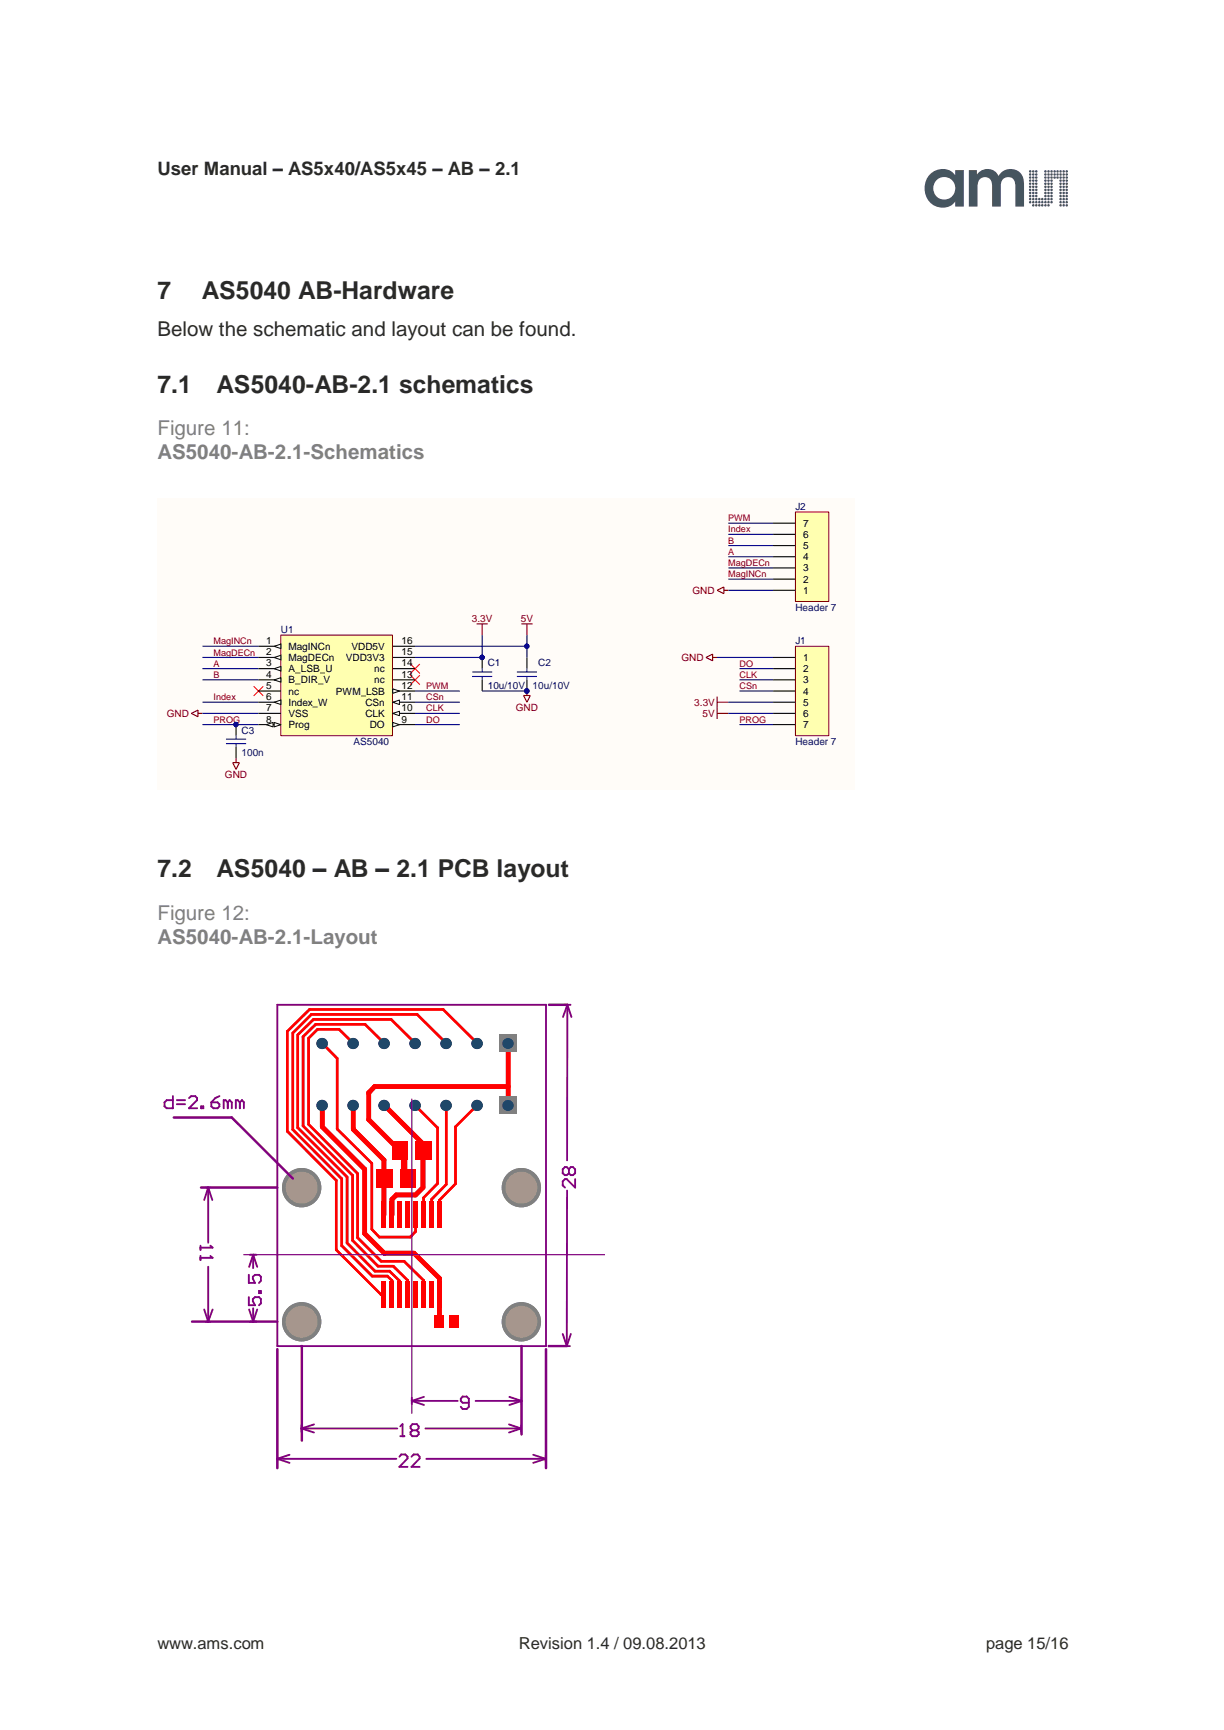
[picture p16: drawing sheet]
<svg xmlns="http://www.w3.org/2000/svg" width="210mm" height="297mm" viewBox="0 0 210 297" stroke-linecap="round" stroke-linejoin="round" font-family="sans-serif">
<defs><g id="words">
<g font-size="4.2" fill="#292929">
<text x="27" y="51.4">7</text>
<text x="34.6" y="51.4">AS5040 AB-Hardware</text>
<text x="27" y="67.4">7.1</text>
<text x="37.2" y="67.4">AS5040-AB-2.1 schematics</text>
<text x="27" y="150.6">7.2</text>
<text x="37.2" y="150.6">AS5040 – AB – 2.1 PCB layout</text>
</g>
<text font-size="3.5" fill="#292929" x="27" y="57.7">Below the schematic and layout can be found.</text>
<g font-size="3.5" fill="#808080">
<text x="27" y="74.7">Figure 11:</text>
<text x="27" y="78.7">AS5040-AB-2.1-Schematics</text>
<text x="27" y="158">Figure 12:</text>
<text x="27" y="162">AS5040-AB-2.1-Layout</text>
</g>
<text font-size="3.2" fill="#292929" x="27" y="30">User Manual – AS5x40/AS5x45 – AB – 2.1</text>
<g font-size="2.8" fill="#292929">
<text x="27" y="283.1">www.ams.com</text>
<text x="89" y="283.1">Revision 1.4 / 09.08.2013</text>
<text x="169.2" y="283.1">page 15/16</text>
</g>
<g font-size="1.7" fill="#000080">
<text x="136.5" y="87.5">J2</text>
<text x="136.5" y="104.8">Header 7</text>
<text x="48.2" y="108.7">U1</text>
<text x="136.5" y="110.6">J1</text>
<text x="83.7" y="114.4">C1</text>
<text x="83.7" y="118.3">10u/10V</text>
<text x="91.4" y="118.3">10u/10V</text>
<text x="92.3" y="114.4">C2</text>
<text x="41.5" y="126">C3</text>
<text x="41.5" y="129.8">100n</text>
<text x="60.7" y="127.9">AS5040</text>
<text x="136.5" y="127.9">Header 7</text>
</g>
<g font-size="1.7">
<text x="137.8" y="94.3">5</text>
<text x="137.8" y="92.3">6</text>
<text x="137.8" y="90.4">7</text>
<text x="137.8" y="101.9">1</text>
<text x="137.8" y="100">2</text>
<text x="137.8" y="98.1">3</text>
<text x="137.8" y="96.2">4</text>
<text x="45.7" y="110.6">1</text>
<text x="45.7" y="112.5">2</text>
<text x="49.5" y="111.6">MagINCn</text>
<text x="49.5" y="113.5">MagDECn</text>
<text x="59.3" y="113.5">VDD3V3</text>
<text x="60.3" y="111.6">VDD5V</text>
<text x="68.9" y="112.5">15</text>
<text x="68.9" y="110.6">16</text>
<text x="137.8" y="113.5">1</text>
<text x="45.7" y="114.4">3</text>
<text x="45.7" y="116.3">4</text>
<text x="45.7" y="118.3">5</text>
<text x="49.5" y="115.4">A_LSB_U</text>
<text x="49.5" y="117.3">B_DIR_V</text>
<text x="49.5" y="119.2">nc</text>
<text x="57.6" y="119.2">PWM_LSB</text>
<text x="64.2" y="117.3">nc</text>
<text x="64.2" y="115.4">nc</text>
<text x="68.9" y="118.3">12</text>
<text x="68.9" y="116.3">13</text>
<text x="68.9" y="114.4">14</text>
<text x="137.8" y="115.4">2</text>
<text x="137.8" y="117.3">3</text>
<text x="137.8" y="119.2">4</text>
<text x="45.7" y="120.2">6</text>
<text x="45.7" y="122.1">7</text>
<text x="45.7" y="124">8</text>
<text x="49.5" y="121.2">Index_W</text>
<text x="49.5" y="123.1">VSS</text>
<text x="49.5" y="125">Prog</text>
<text x="62.7" y="123.1">CLK</text>
<text x="62.7" y="121.2">CSn</text>
<text x="63.4" y="125">DO</text>
<text x="68.9" y="124">9</text>
<text x="68.9" y="122.1">10</text>
<text x="68.9" y="120.2">11</text>
<text x="137.8" y="121.2">5</text>
<text x="137.8" y="123.1">6</text>
<text x="137.8" y="125">7</text>
</g>
<g font-size="1.7" fill="#800000">
<text x="118.8" y="101.9">GND</text>
<text x="81" y="106.7">3.3V</text>
<text x="89.4" y="106.7">5V</text>
<text x="116.9" y="113.5">GND</text>
<text x="28.6" y="123.1">GND</text>
<text x="88.5" y="122.1">GND</text>
<text x="119.1" y="121.2">3.3V</text>
<text x="120.6" y="123.1">5V</text>
<text x="38.6" y="133.6">GND</text>
</g>
<g font-size="1.6" fill="#800000">
<text x="125" y="89.5">PWM</text>
<text x="125" y="91.4">Index</text>
<text x="125" y="93.3">B</text>
<text x="125" y="95.3">A</text>
<text x="125" y="97.2">MagDECn</text>
<text x="125" y="99.1">MagINCn</text>
<text x="36.7" y="112.5">MagDECn</text>
<text x="36.7" y="110.6">MagINCn</text>
<text x="36.7" y="116.4">B</text>
<text x="36.7" y="114.5">A</text>
<text x="73.1" y="118.3">PWM</text>
<text x="126.9" y="118.3">CSn</text>
<text x="126.9" y="116.4">CLK</text>
<text x="126.9" y="114.5">DO</text>
<text x="36.7" y="120.2">Index</text>
<text x="36.7" y="124.1">PROG</text>
<text x="73.1" y="124.1">DO</text>
<text x="73.1" y="122.1">CLK</text>
<text x="73.1" y="120.2">CSn</text>
<text x="126.9" y="124.1">PROG</text>
</g>
</g></defs>
<g fill="#46555f">
<path d="M182.9 35.1h.3v.3h-.3l-.1-.2z"/>
<path d="M182.9 34.6l.1-.1 .2 .1v.3h-.3z"/>
<path d="M182.9 34h.3v.3h-.3z"/>
<path d="M182.9 33.5h.3v.3h-.3z"/>
<path d="M182.9 33h.3v.3h-.3z"/>
<path d="M182.9 32.4l.3 .1v.3l-.3-.1z"/>
<path d="M182.9 31.9h.3v.3h-.3z"/>
<path d="M182.9 31.4h.3v.3h-.3z"/>
<path d="M182.9 30.8l.3 .1v.3h-.3z"/>
<path d="M182.9 30.3h.3v.3h-.3z"/>
<path d="M182.9 29.8h.3v.3h-.3z"/>
<path d="M182.9 29.3h.3v.3h-.3z"/>
<path d="M182.3 35.1h.4v.3h-.3z"/>
<path d="M182.4 34.6h.3v.3h-.3z"/>
<path d="M182.4 34h.3v.3h-.4z"/>
<path d="M182.3 33.5h.4v.3h-.4z"/>
<path d="M182.3 33h.4v.3h-.3z"/>
<path d="M182.4 32.4l.3 .1v.3l-.4-.1z"/>
<path d="M182.4 31.9h.3v.3h-.4z"/>
<path d="M182.4 31.4h.3v.3h-.3z"/>
<path d="M182.3 30.9h.4v.3h-.3z"/>
<path d="M182.3 30.3h.4v.3h-.4z"/>
<path d="M182.4 29.8h.3v.3h-.4z"/>
<path d="M182.4 29.3h.3v.3h-.3z"/>
<path d="M181.8 33h.3v.3h-.3z"/>
<path d="M181.8 32.4l.3 .1v.3l-.3-.1z"/>
<path d="M181.8 31.9h.3v.3h-.3z"/>
<path d="M181.8 31.4h.3v.3h-.3z"/>
<path d="M181.8 29.3h.3v.3h-.3z"/>
<path d="M181.8 29.8h.3v.3h-.3z"/>
<path d="M181.8 30.3h.3v.3h-.3z"/>
<path d="M181.8 30.9h.3v.3h-.3z"/>
<path d="M181.8 33.5h.3v.3h-.3z"/>
<path d="M181.8 34h.3v.3h-.3z"/>
<path d="M181.8 34.5l.3 .1v.3h-.3z"/>
<path d="M181.8 35.1h.3v.3h-.3z"/>
<path d="M181.3 30.3h.3v.3h-.3z"/>
<path d="M181.3 29.8h.3v.3h-.3l-.1-.2z"/>
<path d="M181.3 29.3h.3v.3h-.3l-.1-.2z"/>
<path d="M180.8 30.3h.3v.3h-.3z"/>
<path d="M180.8 29.8h.3v.3h-.3l-.1-.2z"/>
<path d="M180.8 29.3h.3v.3h-.3l-.1-.2z"/>
<path d="M180.3 34.6h.3v.3h-.3z"/>
<path d="M180.3 34h.3v.3h-.3z"/>
<path d="M180.3 33.5h.3v.3h-.3z"/>
<path d="M180.3 33h.3v.3h-.3z"/>
<path d="M180.3 32.4l.3 .1v.3l-.4-.1z"/>
<path d="M180.3 31.9h.3v.3h-.4z"/>
<path d="M180.3 31.4h.3v.3h-.3z"/>
<path d="M180.3 30.9h.3v.3h-.3z"/>
<path d="M180.3 30.3h.3v.3h-.3z"/>
<path d="M180.3 29.8h.3v.3h-.3z"/>
<path d="M180.3 29.3h.3v.3h-.3z"/>
<path d="M179.7 33h.4v.3h-.4z"/>
<path d="M179.8 32.4l.3 .1v.3l-.4-.1z"/>
<path d="M179.8 31.9h.3v.3h-.4z"/>
<path d="M179.7 31.4h.3l.1 .3h-.4z"/>
<path d="M179.8 29.3h.3l-.1 .3h-.3z"/>
<path d="M179.8 29.8h.3v.3h-.4z"/>
<path d="M179.7 30.3h.4l-.1 .3h-.2z"/>
<path d="M179.7 30.9h.4l-.1 .3h-.3z"/>
<path d="M179.7 33.5h.4v.3h-.4z"/>
<path d="M179.7 34h.4v.3h-.4z"/>
<path d="M179.8 34.5l.3 .1v.3h-.4z"/>
<path d="M179.7 35.1h.3l.1 .3h-.3z"/>
<path d="M179.3 35.1h.2v.3h-.3l-.1-.2z"/>
<path d="M179.2 34.6l.2-.1 .1 .1v.3h-.3z"/>
<path d="M179.2 34h.3v.3h-.3z"/>
<path d="M179.2 33.5h.3v.3h-.3z"/>
<path d="M179.2 33h.3v.3h-.3z"/>
<path d="M179.2 32.4l.3 .1v.3l-.3-.1z"/>
<path d="M179.2 31.9h.3v.3h-.3z"/>
<path d="M179.2 31.4h.3v.3h-.3z"/>
<path d="M179.2 30.8l.3 .1v.3h-.3l-.1-.2z"/>
<path d="M179.2 30.3h.3v.3h-.3z"/>
<path d="M179.2 29.8h.3v.3h-.3l-.1-.2z"/>
<path d="M179.2 29.3h.3v.3h-.3l-.1-.2z"/>
<path d="M178.7 34h.3v.3h-.3z"/>
<path d="M178.7 34.5l.3 .1v.3h-.3z"/>
<path d="M178.7 35.1h.3v.3h-.3z"/>
<path d="M178.2 34h.3v.3h-.3z"/>
<path d="M178.2 34.5l.3 .1v.3h-.3z"/>
<path d="M178.2 35.1h.3v.3h-.3z"/>
<path d="M177.6 33h.4v.3h-.4z"/>
<path d="M177.7 32.4l.3 .1v.3l-.4-.1z"/>
<path d="M177.7 31.9h.3v.3h-.4z"/>
<path d="M177.6 31.4h.3l.1 .3h-.3z"/>
<path d="M177.7 29.3h.3v.3h-.4z"/>
<path d="M177.7 29.8h.3v.3h-.4z"/>
<path d="M177.6 30.3h.4v.3h-.3z"/>
<path d="M177.6 30.9h.4v.3h-.3z"/>
<path d="M177.7 33.5h.3v.3h-.4z"/>
<path d="M177.6 34h.4v.3h-.4z"/>
<path d="M177.7 34.5l.3 .1v.3h-.3z"/>
<path d="M177.6 35.1h.4v.3h-.3z"/>
<path d="M177.2 35.1h.2v.3h-.3z"/>
<path d="M177.1 34.6l.2-.1 .1 .1v.3h-.3z"/>
<path d="M177.1 34h.3v.3h-.3z"/>
<path d="M177.2 33.5h.2v.3h-.3z"/>
<path d="M177.1 33h.3v.3h-.3z"/>
<path d="M177.1 32.4l.3 .1v.3l-.3-.1z"/>
<path d="M177.1 31.9h.3v.3h-.3z"/>
<path d="M177.1 31.4h.3v.3h-.3z"/>
<path d="M177.1 30.8l.3 .1v.3h-.2z"/>
<path d="M177.1 30.3h.3v.3h-.3z"/>
<path d="M177.1 29.8h.3v.3h-.2z"/>
<path d="M177.1 29.3h.3v.3h-.2z"/>
<path d="M176.6 34.6h.3v.3h-.3z"/>
<path d="M176.6 34h.3v.3h-.3z"/>
<path d="M176.6 33.5h.3v.3h-.3z"/>
<path d="M176.6 33h.3v.3h-.3z"/>
<path d="M176.6 32.4l.3 .1v.3l-.3-.1z"/>
<path d="M176.6 31.9h.3v.3h-.3z"/>
<path d="M176.6 31.4h.3v.3h-.3z"/>
<path d="M176.6 30.9h.3v.3h-.3z"/>
<path d="M176.6 30.3h.3v.3h-.3z"/>
<path d="M176.6 29.8h.3v.3h-.3z"/>
<path d="M159.6 29.9a3.3 3.3 0 0 0-.7 3.8 3.3 3.3 0 0 0 3.4 1.9 2.14 2.14 0 0 0 1.6-1v.9h1.5v-6.3h-1.5v.9a2.75 2.75 0 0 0-4.3-.2zM160.1 32.3a1.95 1.95 0 0 1 3.9 0 1.95 1.95 0 0 1-3.9 0zM166.2 29.2v6.3h1.5v-3a1.88 1.88 0 0 1 1-2 1.28 1.28 0 0 1 1.5 1.5v3.5h1.5v-3a1.52 1.52 0 0 1 1.7-2.1 1.42 1.42 0 0 1 .8 1.7v3.4h1.5v-3a3.1 3.1 0 0 0-1.3-3.3 2.37 2.37 0 0 0-3.1 1 2.13 2.13 0 0 0-3.7-.2v-.8z"/>
<circle cx="176.8" cy="29.4" r=".22"/>
</g>
<g fill="#fffcf8" stroke="#11037f" stroke-width=".17">
<path d="M27 85.5h119.8v50.2h-119.8z" fill-rule="evenodd"/>
<path d="M27 85.5h119.8v50.2h-119.8z" fill-rule="evenodd"/>
</g>
<path d="M89.5 107.1h1.9M89.8 119.4h1.2l-.6 1.2zM90.4 107.1v1.9M90.4 118.6v.8M32.8 122.5l1.2-.6v1.2zM34 122.5h.7" fill="none" stroke="#800000" stroke-width=".19"/>
<path d="M34.7 116.7h9.6M71.2 118.6h7.7M34.7 122.5h9.6M71.2 122.5h7.7M71.2 124.4h7.7M71.2 120.6h7.7" fill="none" stroke="#000080" stroke-width=".19"/>
<path d="M43.6 117.9l1.5 1.5M45.1 117.9l-1.5 1.5M70.5 114l1.5 1.6M70.5 116l1.5 1.5M72 114.1l-1.5 1.5M72 116l-1.5 1.5" fill="none" stroke="#f00" stroke-width=".17"/>
<circle cx="90.4" cy="118.6" r=".37" fill="#000080" stroke="#000080" stroke-width=".17"/>
<path d="M136.5 87.9h5.7v15.3h-5.7z" fill-rule="evenodd" fill="#ffffb0" stroke="#800000" stroke-width=".17"/>
<path d="M132.6 99.4h3.9M132.6 97.5h3.9M132.6 95.6h3.9M132.6 93.7h3.9M132.6 91.7h3.9M132.6 89.8h3.9M132.6 101.3h3.9" fill="none" stroke="#000" stroke-width=".19"/>
<path d="M123 101.3l1.2-.5v1.1zM124.2 101.3h.8" fill="none" stroke="#800000" stroke-width=".19"/>
<path d="M125 101.3h7.6M34.7 120.6h9.6" fill="none" stroke="#000080" stroke-width=".19"/>
<path d="M136.5 111h5.7v15.3h-5.7z" fill-rule="evenodd" fill="#ffffb0" stroke="#800000" stroke-width=".17"/>
<g fill="none" stroke="#000" stroke-width=".19">
<path d="M82.7 112.9v1.9M82.7 116.7v1.9M90.4 112.9v1.9M90.4 116.7v1.9M132.6 112.9h3.9M132.6 114.8h3.9M132.6 116.7h3.9M132.6 118.6h3.9M40.5 124.4v1.9M40.5 128.2v2M132.6 120.6h3.9M132.6 122.5h3.9"/>
<path d="M132.6 124.4h3.9"/>
</g>
<path d="M81.8 107.1h1.9M82.7 107.1v1.9M121.1 112.9l1.2-.6v1.2zM122.3 112.9h.7M123 119.6v3.8M39.9 130.9h1.2l-.6 1.2zM40.5 130.2v.7M123 122.5h2M123 120.6h2" fill="none" stroke="#800000" stroke-width=".19"/>
<g fill="none" stroke="#000080" stroke-width=".19">
<path d="M125 89.8h7.6M125 91.7h7.6M125 93.7h7.6M125 95.6h7.6M125 97.5h7.6M125 99.4h7.6M34.7 112.9h9.6M34.7 114.8h9.6M34.7 111h9.6M71.2 111h19.2v1.9M82.7 109v3.9h-11.5M82.7 118.6h7.7"/>
<path d="M90.4 109v2M123 112.9h9.6M126.9 114.8h5.7M126.9 116.7h5.7M126.9 118.6h5.7M34.7 124.4h9.6M125 122.5h7.6M125 120.6h7.6M126.9 124.4h5.7"/>
</g>
<g fill="#000080" stroke="#000080" stroke-width=".17">
<circle cx="82.7" cy="112.9" r=".37"/>
<circle cx="90.4" cy="118.6" r=".37"/>
<circle cx="90.4" cy="110.9" r=".37"/>
<circle cx="40.5" cy="124.4" r=".37"/>
</g>
<path d="M81 116.1h3.5M81 115.4h3.5M82.7 114.8v.6M82.7 116.1v.6M88.7 116.1h3.4M88.7 115.4h3.4M90.4 114.8v.6M90.4 116.1v.6M38.8 127.7h3.4M38.8 126.9h3.4M40.5 126.3v.6M40.5 127.7v.5" fill="none" stroke="#00f" stroke-width=".19"/>
<path d="M48.2 109h19.1v17.3h-19.1z" fill-rule="evenodd" fill="#ffffb0" stroke="#800000" stroke-width=".17"/>
<path d="M44.3 111h3.9" fill="none" stroke="#000" stroke-width=".19"/>
<path d="M47 111l1.2-.4v.7z" fill="#fffcf8" stroke="#000" stroke-width=".17"/>
<path d="M44.3 112.9h3.9" fill="none" stroke="#000" stroke-width=".19"/>
<path d="M47 112.9l1.2-.4v.8z" fill="#fffcf8" stroke="#000" stroke-width=".17"/>
<path d="M44.3 114.8h3.9" fill="none" stroke="#000" stroke-width=".19"/>
<path d="M47 114.8l1.2-.4v.8z" fill="#fffcf8" stroke="#000" stroke-width=".17"/>
<path d="M44.3 116.7h3.9" fill="none" stroke="#000" stroke-width=".19"/>
<path d="M47 116.7l1.2-.4v.8z" fill="#fffcf8" stroke="#000" stroke-width=".17"/>
<path d="M44.3 118.6h3.9M44.3 120.6h3.9" fill="none" stroke="#000" stroke-width=".19"/>
<path d="M47 120.6l1.2-.4v.8z" fill="#fffcf8" stroke="#000" stroke-width=".17"/>
<path d="M44.3 122.5h3.9M44.3 124.4h3.9" fill="none" stroke="#000" stroke-width=".19"/>
<g fill="#fffcf8" stroke="#000" stroke-width=".17">
<path d="M47 124l1.2 .4-1.2 .4z"/>
<path d="M45.7 124.4l1.1-.4v.8z"/>
</g>
<path d="M67.4 124.4h3.8" fill="none" stroke="#000" stroke-width=".19"/>
<path d="M67.4 124l1.1 .4-1.1 .4z" fill="#fffcf8" stroke="#000" stroke-width=".17"/>
<path d="M67.4 122.5h3.8" fill="none" stroke="#000" stroke-width=".19"/>
<path d="M67.4 122.5l1.1-.4v.8z" fill="#fffcf8" stroke="#000" stroke-width=".17"/>
<path d="M67.4 120.6h3.8" fill="none" stroke="#000" stroke-width=".19"/>
<path d="M67.4 120.6l1.1-.4v.8z" fill="#fffcf8" stroke="#000" stroke-width=".17"/>
<path d="M67.4 118.6h3.8" fill="none" stroke="#000" stroke-width=".19"/>
<path d="M67.4 118.3l1.1 .3-1.1 .4z" fill="#fffcf8" stroke="#000" stroke-width=".17"/>
<path d="M67.4 116.7h3.8M67.4 114.8h3.8M67.4 112.9h3.8M67.4 111h3.8" fill="none" stroke="#000" stroke-width=".19"/>
<g fill="#f00">
<path d="M65.2 222.1h.7l.2 .2-.2 .2h-.5l-.2-.2z"/>
<path d="M64 186.3a.4 .4 0 0 1 .6 0 .4 .4 0 0 1 0 .5l-1 1.1a.4 .4 0 0 1-.6 0 .4 .4 0 0 1 0-.6z"/>
<path d="M69.8 219.7h.3l.1 .1v2.5l-.2 .2-.2-.2z"/>
<path d="M68.4 219.8h.3l.1 .1v2.4l-.2 .2-.2-.2z"/>
<path d="M67.1 219.7h.3l.1 .1v2.5l-.2 .2-.3-.2z"/>
<path d="M67 205.6l.7-.7a.4 .4 0 0 1 .6 0 .4 .4 0 0 1 0 .5l-.8 .8a.4 .4 0 0 1-.5 0 .4 .4 0 0 1 0-.6z"/>
<path d="M72.5 219.7h.3l.1 .1v2.5l-.2 .2-.2-.2z"/>
<path d="M72.3 203.6a.4 .4 0 0 1 .6 0 .4 .4 0 0 1 0 .6l-1.3 1.2a.4 .4 0 0 1-.6 0 .4 .4 0 0 1 0-.5z"/>
<path d="M78 203.1h.3v.3l-2.8 2.8h-.3v-.3z"/>
<path d="M58 176.6h.3l2.5 2.3v.3l-.3 .1-2.5-2.4z"/>
<path d="M63.7 210.9h.3l1.2 1.3v.3h-.3l-1.3-1.3z"/>
<path d="M62.3 211.5l.2-.1 .4 .1 3.3 3.4a.4 .4 0 0 1 0 .5 .4 .4 0 0 1-.6 0l-3.3-3.3-.1-.2z"/>
<path d="M62.5 175.7h.3l3.3 3.2v.3l-.3 .1-3.3-3.3z"/>
<path d="M66.7 218.1h.3l1.7 1.7v.3h-.3l-1.7-1.7z"/>
<path d="M67.3 217.2h.3l2.5 2.5v.3h-.3l-2.5-2.5z"/>
<path d="M68.9 196.4a.53 .53 0 0 1 .6-.3 .53 .53 0 0 1 .4 .5v6.6a.53 .53 0 0 1-.6 .6 .53 .53 0 0 1-.5-.6z"/>
<path d="M73.9 205.7h.3l.1 .2v2.7l-.2 .2-.2-.2z"/>
<path d="M72.5 205.5h.3l.1 .1v3l-.2 .2-.2-.2z"/>
<path d="M72.4 196a.4 .4 0 0 1 .6 .4v7.5a.4 .4 0 0 1-.4 .4 .4 .4 0 0 1-.4-.4v-7.5z"/>
<path d="M74.9 193.5l.2-.1 .2 .2v9.6l-.2 .2-.2-.2z"/>
<path d="M78 193.3h.3l.1 .2v9.7l-.2 .3-.3-.3z"/>
<path d="M75.2 205.9h.3l.1 .2v2.5l-.2 .2-.2-.2z"/>
<path d="M76.3 189.6a.33 .33 0 0 1 .5 .1 .3 .3 0 0 1-.3 .3 .3 .3 0 0 1-.3-.3z"/>
<path d="M87 178.8a.4 .4 0 0 1 .6 .3v10.6a.4 .4 0 0 1-.4 .4 .4 .4 0 0 1-.4-.4v-10.6z"/>
<path d="M50.1 177.2h.3l.1 .1v16.6l-.3 .2-.2-.2z"/>
<path d="M50.9 177.5h.3l.1 .2v15.9l-.2 .2-.2-.2z"/>
<path d="M51.8 177.8h.2l.2 .2v15.3l-.2 .2-.2-.2z"/>
<path d="M52.8 178.1l.2-.1 .2 .2v14.8l-.2 .2-.3-.2z"/>
<path d="M55 189.5a.4 .4 0 0 1 .4-.2 .4 .4 0 0 1 .3 .4v3.8a.4 .4 0 0 1-.4 .4 .4 .4 0 0 1-.4-.4z"/>
<path d="M60.3 189.5a.4 .4 0 0 1 .4-.2 .4 .4 0 0 1 .3 .4v4.2a.4 .4 0 0 1-.4 .4 .4 .4 0 0 1-.4-.4z"/>
<path d="M61.2 201.3h.2l.2 .2v11l-.2 .2-.3-.2z"/>
<path d="M60.4 201.7l.1-.1 .2 .2v11.2l-.2 .2-.2-.2z"/>
<path d="M59.4 201.9h.1l.3 .2v11.3l-.3 .2-.2-.2z"/>
<path d="M58.5 202.2h.3l.1 .2v11.5l-.3 .2-.2-.2z"/>
<path d="M65.7 198.8a.4 .4 0 0 1 .6 .3v9.5a.4 .4 0 0 1-.4 .4 .4 .4 0 0 1-.4-.4v-9.5z"/>
<path d="M63.7 199.6l.1-.1 .2 .2v11.4l-.2 .2-.2-.2z"/>
<path d="M63.1 187.3a.4 .4 0 0 1 .6 .3v4.6a.4 .4 0 0 1-.4 .4 .4 .4 0 0 1-.4-.4v-4.6z"/>
<path d="M62.4 200.4a.4 .4 0 0 1 .6 .3v11.1a.4 .4 0 0 1-.4 .4 .4 .4 0 0 1-.4-.4v-11.1z"/>
<path d="M67.1 205.6a.4 .4 0 0 1 .6 .3v2.7a.4 .4 0 0 1-.4 .4 .4 .4 0 0 1-.4-.4v-2.7z"/>
<path d="M71.1 208.4l.2-.1 .2 .3v2.8l-.2 .2-.2-.2z"/>
<path d="M75.2 219.1a.4 .4 0 0 1 .6 .4v7a.4 .4 0 0 1-.4 .4 .4 .4 0 0 1-.4-.4v-7z"/>
<path d="M76.4 189.6h.3l.1 .1v13.6l-.2 .3-.3-.3z"/>
<path d="M65.2 216.4l4.1-.1 .2 .2-.2 .2h-3.9l-.2-.2z"/>
<path d="M64.7 217.2h2.8l.2 .2-.2 .2h-2.6l-.2-.2z"/>
<path d="M64.2 218.1l2.6-.1 .2 .2-.2 .2h-2.5l-.2-.2z"/>
<path d="M63.7 218.9h2.8l.2 .2-.2 .2h-2.6l-.2-.1z"/>
<path d="M64.9 212.2h5.5l.2 .2-.2 .2h-5.3l-.2-.2z"/>
<path d="M71.1 211.3h.3l.1 .3-1 .9h-.3v-.3z"/>
<path d="M76.4 203.2h.3v.3l-2.5 2.5h-.3v-.3z"/>
<path d="M74.9 203h.3v.3l-2.4 2.5h-.3v-.3z"/>
<path d="M67.8 204.8h3.5a.4 .4 0 0 1 .4 .4 .4 .4 0 0 1-.4 .4h-3.3a.4 .4 0 0 1-.4-.3 .4 .4 0 0 1 .2-.5z"/>
<path d="M50.9 193.5h.3l8.5 8.4v.3h-.3l-8.5-8.4z"/>
<path d="M49.1 194h.3l8.4 8.5v.3h-.3l-8.4-8.5z"/>
<path d="M50.1 193.8h.3l8.4 8.4v.3h-.3l-8.4-8.4z"/>
<path d="M50.9 177.5l2.8-2.6h.3v.3l-2.8 2.6h-.3z"/>
<path d="M51.9 177.8l2.1-2.1h.3v.3l-2.2 2.1h-.3z"/>
<path d="M54.3 176.6l3.9-.1 .2 .2-.2 .2h-3.7h-.2z"/>
<path d="M54.3 176.6h.3v.3l-1.5 1.5h-.3v-.3z"/>
<path d="M55.1 178.9l.3 .1 2.6 2.6v.3h-.3l-2.6-2.7z"/>
<path d="M69.2 216.4h.3l3.3 3.3v.3h-.3l-3.3-3.3z"/>
<path d="M66.3 218.9h.3l.8 .8v.3h-.3l-.8-.8z"/>
<path d="M70.7 214.9l.4-.1 .2 .1 4.4 4.3a.4 .4 0 0 1 0 .5 .4 .4 0 0 1-.6 0l-4.3-4.3-.2-.1z"/>
<path d="M65.7 214.8l5.3-.1a.4 .4 0 0 1 .4 .4 .4 .4 0 0 1-.4 .4h-5.1a.4 .4 0 0 1-.4-.2 .4 .4 0 0 1 .2-.5z"/>
<path d="M61.2 212.3h.3l4 4.1v.3h-.3l-4-4.1z"/>
<path d="M60.4 212.8h.3l4.3 4.4v.3h-.3l-4.3-4.4z"/>
<path d="M60.3 193.6l.2-.1 .4 .1 5.3 5.3a.4 .4 0 0 1 0 .5 .4 .4 0 0 1-.6 0l-5.3-5.2-.1-.2z"/>
<path d="M63 192l.2-.2 .4 .2 5.3 5.3a.4 .4 0 0 1 0 .6 .4 .4 0 0 1-.5 0l-5.4-5.4-.1-.2z"/>
<path d="M66.9 174.9h.3l4.2 4v.3l-.3 .1-4.2-4.1z"/>
<path d="M49.1 176.9h.3l.1 .2v17.1l-.2 .2-.2-.2z"/>
<path d="M49.1 176.9l3.9-3.7h.3v.3l-3.9 3.7h-.3z"/>
<path d="M50.1 177.2l3.2-3.2h.3v.3l-3.2 3.2h-.3z"/>
<path d="M57.7 181.6l.1-.1 .3 .2v12.1l-.3 .2-.2-.2z"/>
<path d="M57.5 202.5h.3l.1 .2v11.9l-.2 .2-.2-.2z"/>
<path d="M71.1 189.6h.3l3.8 3.9v.3h-.3l-3.8-3.9z"/>
<path d="M65.6 189.5l.2-.2 .4 .2 6.7 6.6a.4 .4 0 0 1 0 .6 .4 .4 0 0 1-.6 0l-6.7-6.7-.1-.2z"/>
<path d="M71.4 174h.3l5 4.9v.3l-.3 .1-5-5z"/>
<path d="M81.7 189.6h.3v.3l-3.7 3.7h-.3v-.3z"/>
<path d="M64.1 186.2l23.1-.1a.4 .4 0 0 1 .4 .4 .4 .4 0 0 1-.4 .4h-22.9a.4 .4 0 0 1-.4-.3 .4 .4 0 0 1 .2-.4z"/>
<path d="M53 173.2l23-.1 .2 .2-.2 .2h-22.9h-.1z"/>
<path d="M53.3 174l18.3-.1 .2 .3-.2 .2h-18.2l-.1-.1z"/>
<path d="M53.7 174.9l13.4-.1 .2 .2-.2 .2h-13.3h-.1z"/>
<path d="M54 175.7l8.6-.1 .2 .3-.2 .2h-8.4l-.2-.1z"/>
<path d="M59.4 213.2h.3l4.8 4.9v.3h-.3l-4.8-4.9z"/>
<path d="M58.5 213.7h.3l5.2 5.2v.3h-.3l-5.2-5.2z"/>
<path d="M57.5 214.4h.3l7.7 7.7v.3h-.3l-7.7-7.7z"/>
<path d="M55 193.2l.2-.1 .4 .1 7.3 7.3a.4 .4 0 0 1 0 .5 .4 .4 0 0 1-.6 0l-7.3-7.3-.1-.1z"/>
<path d="M52.8 192.9h.3l8.4 8.4v.3h-.3l-8.4-8.4z"/>
<path d="M51.8 193.1h.3l8.6 8.6v.3h-.3l-8.6-8.6z"/>
<path d="M57.7 193.7h.3l6 5.9v.3h-.3l-6-5.9z"/>
<path d="M75.9 173.2h.3l5.8 5.7v.3l-.3 .1-5.8-5.8z"/>
<circle cx="71.2" cy="189.7" r=".22"/>
</g>
<circle cx="89.5" cy="203.9" r="3.4" fill="#808080"/>
<circle cx="89.5" cy="203.9" r="2.74" fill="#a6968d"/>
<circle cx="51.8" cy="203.9" r="3.4" fill="#808080"/>
<circle cx="51.8" cy="203.9" r="2.74" fill="#a6968d"/>
<circle cx="51.8" cy="226.9" r="3.4" fill="#808080"/>
<circle cx="51.8" cy="226.9" r="2.74" fill="#a6968d"/>
<circle cx="89.5" cy="226.9" r="3.4" fill="#808080"/>
<circle cx="89.5" cy="226.9" r="2.74" fill="#a6968d"/>
<g fill="#1f4769">
<circle cx="55.3" cy="179.2" r=".97"/>
<circle cx="71.2" cy="179.2" r=".97"/>
<circle cx="65.9" cy="179.2" r=".97"/>
</g>
<path d="M85.7 177.6h3v3h-3z" fill-rule="evenodd" fill="#808080"/>
<g fill="#1f4769">
<circle cx="87.2" cy="179.2" r=".97"/>
<circle cx="81.9" cy="179.2" r=".97"/>
<circle cx="55.3" cy="189.8" r=".97"/>
<circle cx="65.9" cy="189.8" r=".97"/>
<circle cx="71.2" cy="189.8" r=".97"/>
<circle cx="81.9" cy="189.8" r=".97"/>
</g>
<path d="M85.7 188.2h3v3h-3z" fill-rule="evenodd" fill="#808080"/>
<g fill="#1f4769">
<circle cx="87.2" cy="189.8" r=".97"/>
<circle cx="76.5" cy="179.2" r=".97"/>
<circle cx="60.6" cy="179.2" r=".97"/>
<circle cx="60.6" cy="189.8" r=".97"/>
<circle cx="76.5" cy="189.8" r=".97"/>
</g>
<g fill="#f00">
<path d="M69.5 220h.9v4.6h-.9z" fill-rule="evenodd"/>
<path d="M68.2 220h.8v4.5h-.8z" fill-rule="evenodd"/>
<path d="M66.8 220h.9v4.6h-.9z" fill-rule="evenodd"/>
<path d="M67.3 196h2.7v3.1h-2.7z" fill-rule="evenodd"/>
<path d="M73.6 220h.9v4.6h-.9z" fill-rule="evenodd"/>
<path d="M72.3 220h.8v4.5h-.8z" fill-rule="evenodd"/>
<path d="M70.9 220h.8v4.5h-.8z" fill-rule="evenodd"/>
<path d="M71.2 196h2.8v3.1h-2.8z" fill-rule="evenodd"/>
<path d="M69.5 206.3h.9v4.5h-.9z" fill-rule="evenodd"/>
<path d="M68.2 206.3h.8v4.5h-.8z" fill-rule="evenodd"/>
<path d="M66.8 206.3h.9v4.5h-.9z" fill-rule="evenodd"/>
<path d="M73.6 206.3h.9v4.5h-.9z" fill-rule="evenodd"/>
<path d="M72.3 206.3h.8v4.5h-.8z" fill-rule="evenodd"/>
<path d="M70.9 206.3h.8v4.5h-.8z" fill-rule="evenodd"/>
<path d="M77.1 225.8h1.7v2.2h-1.7z" fill-rule="evenodd"/>
<path d="M75 220h.8v4.5h-.8z" fill-rule="evenodd"/>
<path d="M65.5 220h.8v4.5h-.8z" fill-rule="evenodd"/>
<path d="M68.6 200.7h2.8v3.2h-2.8z" fill-rule="evenodd"/>
<path d="M64.7 200.7h2.7v3.2h-2.7z" fill-rule="evenodd"/>
<path d="M74.4 225.8h1.7v2.2h-1.7z" fill-rule="evenodd"/>
<path d="M75 206.3h.8v4.5h-.8z" fill-rule="evenodd"/>
<path d="M65.5 206.3h.8v4.5h-.8z" fill-rule="evenodd"/>
</g>
<g fill="#800080">
<path d="M47.5 172.4h.2v.1v58.6l-.1 .2-.2-.2z"/>
<path d="M93.6 172.4h.2v.1v58.6l-.1 .2-.2-.2z"/>
<path d="M47.5 231l46.2-.1 .1 .2-.1 .2h-46.1l-.1-.1z"/>
<path d="M47.5 172.4l46.2-.1 .1 .2-.1 .2h-46.1l-.1-.1z"/>
</g>
<g fill="#a6968d">
<circle cx="89.5" cy="203.9" r="2.74"/>
<circle cx="51.8" cy="203.9" r="2.74"/>
<circle cx="51.8" cy="226.9" r="2.74"/>
<circle cx="89.5" cy="226.9" r="2.74"/>
</g>
<g fill="#f00">
<path d="M65.2 222.1h.7l.2 .2-.2 .2h-.5l-.2-.2z"/>
<path d="M64 186.3a.4 .4 0 0 1 .6 0 .4 .4 0 0 1 0 .5l-1 1.1a.4 .4 0 0 1-.6 0 .4 .4 0 0 1 0-.6z"/>
<path d="M69.8 219.7h.3l.1 .1v2.5l-.2 .2-.2-.2z"/>
<path d="M68.4 219.8h.3l.1 .1v2.4l-.2 .2-.2-.2z"/>
<path d="M67.1 219.7h.3l.1 .1v2.5l-.2 .2-.3-.2z"/>
<path d="M67 205.6l.7-.7a.4 .4 0 0 1 .6 0 .4 .4 0 0 1 0 .5l-.8 .8a.4 .4 0 0 1-.5 0 .4 .4 0 0 1 0-.6z"/>
<path d="M72.5 219.7h.3l.1 .1v2.5l-.2 .2-.2-.2z"/>
<path d="M72.3 203.6a.4 .4 0 0 1 .6 0 .4 .4 0 0 1 0 .6l-1.3 1.2a.4 .4 0 0 1-.6 0 .4 .4 0 0 1 0-.5z"/>
<path d="M78 203.1h.3v.3l-2.8 2.8h-.3v-.3z"/>
<path d="M58 176.6h.3l2.5 2.3v.3l-.3 .1-2.5-2.4z"/>
<path d="M63.7 210.9h.3l1.2 1.3v.3h-.3l-1.3-1.3z"/>
<path d="M62.3 211.5l.2-.1 .4 .1 3.3 3.4a.4 .4 0 0 1 0 .5 .4 .4 0 0 1-.6 0l-3.3-3.3-.1-.2z"/>
<path d="M62.5 175.7h.3l3.3 3.2v.3l-.3 .1-3.3-3.3z"/>
<path d="M66.7 218.1h.3l1.7 1.7v.3h-.3l-1.7-1.7z"/>
<path d="M67.3 217.2h.3l2.5 2.5v.3h-.3l-2.5-2.5z"/>
<path d="M68.9 196.4a.53 .53 0 0 1 .6-.3 .53 .53 0 0 1 .4 .5v6.6a.53 .53 0 0 1-.6 .6 .53 .53 0 0 1-.5-.6z"/>
<path d="M73.9 205.7h.3l.1 .2v2.7l-.2 .2-.2-.2z"/>
<path d="M72.5 205.5h.3l.1 .1v3l-.2 .2-.2-.2z"/>
<path d="M72.4 196a.4 .4 0 0 1 .6 .4v7.5a.4 .4 0 0 1-.4 .4 .4 .4 0 0 1-.4-.4v-7.5z"/>
<path d="M74.9 193.5l.2-.1 .2 .2v9.6l-.2 .2-.2-.2z"/>
<path d="M78 193.3h.3l.1 .2v9.7l-.2 .3-.3-.3z"/>
<path d="M75.2 205.9h.3l.1 .2v2.5l-.2 .2-.2-.2z"/>
<path d="M76.3 189.6a.33 .33 0 0 1 .5 .1 .3 .3 0 0 1-.3 .3 .3 .3 0 0 1-.3-.3z"/>
<path d="M87 178.8a.4 .4 0 0 1 .6 .3v10.6a.4 .4 0 0 1-.4 .4 .4 .4 0 0 1-.4-.4v-10.6z"/>
<path d="M50.1 177.2h.3l.1 .1v16.6l-.3 .2-.2-.2z"/>
<path d="M50.9 177.5h.3l.1 .2v15.9l-.2 .2-.2-.2z"/>
<path d="M51.8 177.8h.2l.2 .2v15.3l-.2 .2-.2-.2z"/>
<path d="M52.8 178.1l.2-.1 .2 .2v14.8l-.2 .2-.3-.2z"/>
<path d="M55 189.5a.4 .4 0 0 1 .4-.2 .4 .4 0 0 1 .3 .4v3.8a.4 .4 0 0 1-.4 .4 .4 .4 0 0 1-.4-.4z"/>
<path d="M60.3 189.5a.4 .4 0 0 1 .4-.2 .4 .4 0 0 1 .3 .4v4.2a.4 .4 0 0 1-.4 .4 .4 .4 0 0 1-.4-.4z"/>
<path d="M61.2 201.3h.2l.2 .2v11l-.2 .2-.3-.2z"/>
<path d="M60.4 201.7l.1-.1 .2 .2v11.2l-.2 .2-.2-.2z"/>
<path d="M59.4 201.9h.1l.3 .2v11.3l-.3 .2-.2-.2z"/>
<path d="M58.5 202.2h.3l.1 .2v11.5l-.3 .2-.2-.2z"/>
<path d="M65.7 198.8a.4 .4 0 0 1 .6 .3v9.5a.4 .4 0 0 1-.4 .4 .4 .4 0 0 1-.4-.4v-9.5z"/>
<path d="M63.7 199.6l.1-.1 .2 .2v11.4l-.2 .2-.2-.2z"/>
<path d="M63.1 187.3a.4 .4 0 0 1 .6 .3v4.6a.4 .4 0 0 1-.4 .4 .4 .4 0 0 1-.4-.4v-4.6z"/>
<path d="M62.4 200.4a.4 .4 0 0 1 .6 .3v11.1a.4 .4 0 0 1-.4 .4 .4 .4 0 0 1-.4-.4v-11.1z"/>
<path d="M67.1 205.6a.4 .4 0 0 1 .6 .3v2.7a.4 .4 0 0 1-.4 .4 .4 .4 0 0 1-.4-.4v-2.7z"/>
<path d="M71.1 208.4l.2-.1 .2 .3v2.8l-.2 .2-.2-.2z"/>
<path d="M75.2 219.1a.4 .4 0 0 1 .6 .4v7a.4 .4 0 0 1-.4 .4 .4 .4 0 0 1-.4-.4v-7z"/>
<path d="M76.4 189.6h.3l.1 .1v13.6l-.2 .3-.3-.3z"/>
<path d="M65.2 216.4l4.1-.1 .2 .2-.2 .2h-3.9l-.2-.2z"/>
<path d="M64.7 217.2h2.8l.2 .2-.2 .2h-2.6l-.2-.2z"/>
<path d="M64.2 218.1l2.6-.1 .2 .2-.2 .2h-2.5l-.2-.2z"/>
<path d="M63.7 218.9h2.8l.2 .2-.2 .2h-2.6l-.2-.1z"/>
<path d="M64.9 212.2h5.5l.2 .2-.2 .2h-5.3l-.2-.2z"/>
<path d="M71.1 211.3h.3l.1 .3-1 .9h-.3v-.3z"/>
<path d="M76.4 203.2h.3v.3l-2.5 2.5h-.3v-.3z"/>
<path d="M74.9 203h.3v.3l-2.4 2.5h-.3v-.3z"/>
<path d="M67.8 204.8h3.5a.4 .4 0 0 1 .4 .4 .4 .4 0 0 1-.4 .4h-3.3a.4 .4 0 0 1-.4-.3 .4 .4 0 0 1 .2-.5z"/>
<path d="M50.9 193.5h.3l8.5 8.4v.3h-.3l-8.5-8.4z"/>
<path d="M49.1 194h.3l8.4 8.5v.3h-.3l-8.4-8.5z"/>
<path d="M50.1 193.8h.3l8.4 8.4v.3h-.3l-8.4-8.4z"/>
<path d="M50.9 177.5l2.8-2.6h.3v.3l-2.8 2.6h-.3z"/>
<path d="M51.9 177.8l2.1-2.1h.3v.3l-2.2 2.1h-.3z"/>
<path d="M54.3 176.6l3.9-.1 .2 .2-.2 .2h-3.7h-.2z"/>
<path d="M54.3 176.6h.3v.3l-1.5 1.5h-.3v-.3z"/>
<path d="M55.1 178.9l.3 .1 2.6 2.6v.3h-.3l-2.6-2.7z"/>
<path d="M69.2 216.4h.3l3.3 3.3v.3h-.3l-3.3-3.3z"/>
<path d="M66.3 218.9h.3l.8 .8v.3h-.3l-.8-.8z"/>
<path d="M70.7 214.9l.4-.1 .2 .1 4.4 4.3a.4 .4 0 0 1 0 .5 .4 .4 0 0 1-.6 0l-4.3-4.3-.2-.1z"/>
<path d="M65.7 214.8l5.3-.1a.4 .4 0 0 1 .4 .4 .4 .4 0 0 1-.4 .4h-5.1a.4 .4 0 0 1-.4-.2 .4 .4 0 0 1 .2-.5z"/>
<path d="M61.2 212.3h.3l4 4.1v.3h-.3l-4-4.1z"/>
<path d="M60.4 212.8h.3l4.3 4.4v.3h-.3l-4.3-4.4z"/>
<path d="M60.3 193.6l.2-.1 .4 .1 5.3 5.3a.4 .4 0 0 1 0 .5 .4 .4 0 0 1-.6 0l-5.3-5.2-.1-.2z"/>
<path d="M63 192l.2-.2 .4 .2 5.3 5.3a.4 .4 0 0 1 0 .6 .4 .4 0 0 1-.5 0l-5.4-5.4-.1-.2z"/>
<path d="M66.9 174.9h.3l4.2 4v.3l-.3 .1-4.2-4.1z"/>
<path d="M49.1 176.9h.3l.1 .2v17.1l-.2 .2-.2-.2z"/>
<path d="M49.1 176.9l3.9-3.7h.3v.3l-3.9 3.7h-.3z"/>
<path d="M50.1 177.2l3.2-3.2h.3v.3l-3.2 3.2h-.3z"/>
<path d="M57.7 181.6l.1-.1 .3 .2v12.1l-.3 .2-.2-.2z"/>
<path d="M57.5 202.5h.3l.1 .2v11.9l-.2 .2-.2-.2z"/>
<path d="M71.1 189.6h.3l3.8 3.9v.3h-.3l-3.8-3.9z"/>
<path d="M65.6 189.5l.2-.2 .4 .2 6.7 6.6a.4 .4 0 0 1 0 .6 .4 .4 0 0 1-.6 0l-6.7-6.7-.1-.2z"/>
<path d="M71.4 174h.3l5 4.9v.3l-.3 .1-5-5z"/>
<path d="M81.7 189.6h.3v.3l-3.7 3.7h-.3v-.3z"/>
<path d="M64.1 186.2l23.1-.1a.4 .4 0 0 1 .4 .4 .4 .4 0 0 1-.4 .4h-22.9a.4 .4 0 0 1-.4-.3 .4 .4 0 0 1 .2-.4z"/>
<path d="M53 173.2l23-.1 .2 .2-.2 .2h-22.9h-.1z"/>
<path d="M53.3 174l18.3-.1 .2 .3-.2 .2h-18.2l-.1-.1z"/>
<path d="M53.7 174.9l13.4-.1 .2 .2-.2 .2h-13.3h-.1z"/>
<path d="M54 175.7l8.6-.1 .2 .3-.2 .2h-8.4l-.2-.1z"/>
<path d="M59.4 213.2h.3l4.8 4.9v.3h-.3l-4.8-4.9z"/>
<path d="M58.5 213.7h.3l5.2 5.2v.3h-.3l-5.2-5.2z"/>
<path d="M57.5 214.4h.3l7.7 7.7v.3h-.3l-7.7-7.7z"/>
<path d="M55 193.2l.2-.1 .4 .1 7.3 7.3a.4 .4 0 0 1 0 .5 .4 .4 0 0 1-.6 0l-7.3-7.3-.1-.1z"/>
<path d="M52.8 192.9h.3l8.4 8.4v.3h-.3l-8.4-8.4z"/>
<path d="M51.8 193.1h.3l8.6 8.6v.3h-.3l-8.6-8.6z"/>
<path d="M57.7 193.7h.3l6 5.9v.3h-.3l-6-5.9z"/>
<path d="M75.9 173.2h.3l5.8 5.7v.3l-.3 .1-5.8-5.8z"/>
<circle cx="71.2" cy="189.7" r=".22"/>
</g>
<circle cx="89.5" cy="203.9" r="3.4" fill="#808080"/>
<circle cx="89.5" cy="203.9" r="2.74" fill="#a6968d"/>
<circle cx="51.8" cy="203.9" r="3.4" fill="#808080"/>
<circle cx="51.8" cy="203.9" r="2.74" fill="#a6968d"/>
<circle cx="51.8" cy="226.9" r="3.4" fill="#808080"/>
<circle cx="51.8" cy="226.9" r="2.74" fill="#a6968d"/>
<circle cx="89.5" cy="226.9" r="3.4" fill="#808080"/>
<circle cx="89.5" cy="226.9" r="2.74" fill="#a6968d"/>
<g fill="#1f4769">
<circle cx="55.3" cy="179.2" r=".97"/>
<circle cx="71.2" cy="179.2" r=".97"/>
<circle cx="65.9" cy="179.2" r=".97"/>
</g>
<path d="M85.7 177.6h3v3h-3z" fill-rule="evenodd" fill="#808080"/>
<g fill="#1f4769">
<circle cx="87.2" cy="179.2" r=".97"/>
<circle cx="81.9" cy="179.2" r=".97"/>
<circle cx="55.3" cy="189.8" r=".97"/>
<circle cx="65.9" cy="189.8" r=".97"/>
<circle cx="71.2" cy="189.8" r=".97"/>
<circle cx="81.9" cy="189.8" r=".97"/>
</g>
<path d="M85.7 188.2h3v3h-3z" fill-rule="evenodd" fill="#808080"/>
<g fill="#1f4769">
<circle cx="87.2" cy="189.8" r=".97"/>
<circle cx="76.5" cy="179.2" r=".97"/>
<circle cx="60.6" cy="179.2" r=".97"/>
<circle cx="60.6" cy="189.8" r=".97"/>
<circle cx="76.5" cy="189.8" r=".97"/>
</g>
<g fill="#f00">
<path d="M69.5 220h.9v4.6h-.9z" fill-rule="evenodd"/>
<path d="M68.2 220h.8v4.5h-.8z" fill-rule="evenodd"/>
<path d="M66.8 220h.9v4.6h-.9z" fill-rule="evenodd"/>
<path d="M67.3 196h2.7v3.1h-2.7z" fill-rule="evenodd"/>
<path d="M73.6 220h.9v4.6h-.9z" fill-rule="evenodd"/>
<path d="M72.3 220h.8v4.5h-.8z" fill-rule="evenodd"/>
<path d="M70.9 220h.8v4.5h-.8z" fill-rule="evenodd"/>
<path d="M71.2 196h2.8v3.1h-2.8z" fill-rule="evenodd"/>
<path d="M69.5 206.3h.9v4.5h-.9z" fill-rule="evenodd"/>
<path d="M68.2 206.3h.8v4.5h-.8z" fill-rule="evenodd"/>
<path d="M66.8 206.3h.9v4.5h-.9z" fill-rule="evenodd"/>
<path d="M73.6 206.3h.9v4.5h-.9z" fill-rule="evenodd"/>
<path d="M72.3 206.3h.8v4.5h-.8z" fill-rule="evenodd"/>
<path d="M70.9 206.3h.8v4.5h-.8z" fill-rule="evenodd"/>
<path d="M77.1 225.8h1.7v2.2h-1.7z" fill-rule="evenodd"/>
<path d="M75 220h.8v4.5h-.8z" fill-rule="evenodd"/>
<path d="M65.5 220h.8v4.5h-.8z" fill-rule="evenodd"/>
<path d="M68.6 200.7h2.8v3.2h-2.8z" fill-rule="evenodd"/>
<path d="M64.7 200.7h2.7v3.2h-2.7z" fill-rule="evenodd"/>
<path d="M74.4 225.8h1.7v2.2h-1.7z" fill-rule="evenodd"/>
<path d="M75 206.3h.8v4.5h-.8z" fill-rule="evenodd"/>
<path d="M65.5 206.3h.8v4.5h-.8z" fill-rule="evenodd"/>
</g>
<g fill="#800080">
<path d="M35.3 226.8l.7-.1 .2 .2-.2 .2h-.6l-.1-.1z"/>
<path d="M34.9 224.8l.1-.1 .2 .1 .7 2-.1 .3-.2-.1z"/>
<path d="M35.3 203.8l.7-.1 .2 .2-.2 .1h-.6h-.1z"/>
<path d="M35.7 203.7l.2 .1v.1l-.7 2.2-.2 .1-.1-.2z"/>
<path d="M42.8 226.8l1.2-.1 .1 .2-.1 .2h-1.1l-.1-.1z"/>
<path d="M44.1 224.7h.1l.1 .2-.7 2.1-.2 .1-.1-.3z"/>
<path d="M42.6 224.8l.1-.1 .2 .1 .7 2-.1 .3-.2-.1z"/>
<path d="M43.3 224.5h.3v.1v2.3l-.2 .2-.1-.2z"/>
<path d="M42.8 215.3h1.2l.1 .1-.1 .2h-1.1l-.1-.1z"/>
<path d="M43.3 215.3h.1l.2 .1 .7 2-.1 .2-.2-.1z"/>
<path d="M43.4 215.3h.1l.1 .2-.7 2-.2 .1-.1-.2z"/>
<path d="M43.3 215.3h.1l.2 .1v2.3l-.2 .2-.1-.2z"/>
<path d="M47.5 249.8h.2v.1v1.1l-.1 .1-.2-.1z"/>
<path d="M93.5 249.8h.1l.2 .1v1.1l-.2 .1-.1-.1z"/>
<path d="M96.6 231l1.2-.1 .1 .2-.1 .2h-1.1l-.1-.1z"/>
<path d="M97.9 228.9h.1l.1 .2-.7 2.1-.2 .1-.1-.2z"/>
<path d="M96.4 229l.1-.1 .2 .1 .7 2.1-.1 .2-.2-.1z"/>
<path d="M51.6 244.6h.2l.1 .1v1.1l-.2 .1-.1-.1z"/>
<path d="M89.3 244.6h.2l.1 .1v1.1l-.2 .1-.1-.1z"/>
<path d="M89.4 239.9l.1-.1 .1 .2v1l-.1 .2-.2-.2z"/>
<path d="M96.7 172.4l1.2-.1 .1 .2-.1 .2h-1.1l-.1-.1z"/>
<path d="M97.2 172.4h.2l.1 .1 .7 2-.1 .2-.2-.1z"/>
<path d="M97.3 172.4h.1l.1 .2-.7 2-.2 .1-.1-.2z"/>
<path d="M35.6 217.4h.2l.1 .1v9.4l-.2 .2-.1-.2z"/>
<path d="M35.6 203.8h.2l.1 .1v9.4l-.2 .2-.1-.2z"/>
<path d="M47.4 231.5h.3l.1 .1v20.4l-.2 .3-.2-.3z"/>
<path d="M51.6 230.9h.2l.2 .2v16.2l-.2 .2-.2-.2z"/>
<path d="M89.3 230.9h.2l.2 .2v15.2l-.2 .2-.2-.2z"/>
<path d="M93.5 231.5h.3l.1 .1v20.4l-.2 .3-.2-.3z"/>
<path d="M97.2 172.4h.3v.1v26.7l-.2 .2-.2-.2z"/>
<path d="M97.2 204.3h.2l.1 .1-.1 26.7-.2 .2-.1-.2z"/>
<path d="M36.4 224.7l.2 .1v.1l-.7 2.1h-.2l-.1-.2z"/>
<path d="M35.6 203.8l.1-.1 .2 .1 .7 2.2-.1 .2-.2-.1z"/>
<path d="M29.7 191.7l10.1-.1 .2 .3-.2 .2h-10l-.2-.2z"/>
<path d="M47.5 250.3l2.2 .7 .1 .2-.2 .1-2.1-.7-.1-.2z"/>
<path d="M47.4 250.4l2.2-.8 .2 .1-.1 .2-2.1 .7-.2-.1z"/>
<path d="M51.7 245.1l2.2 .7 .1 .2-.2 .1-2.1-.7-.1-.2z"/>
<path d="M91.4 251.1l2.2-.8 .2 .1-.1 .2-2.1 .7h-.2z"/>
<path d="M91.4 249.6l2.3 .7 .1 .2-.2 .1-2.1-.7-.1-.1z"/>
<path d="M87.2 245.9l2.2-.8 .2 .1-.1 .2-2.1 .7h-.1z"/>
<path d="M51.6 245.2l2.2-.8 .2 .1-.1 .2-2.1 .7-.2-.1z"/>
<path d="M70.5 239.9l.2-.1 .1 .2v1l-.1 .2-.2-.2z"/>
<path d="M70.6 240.4l2.2 .7 .1 .2-.2 .1-2.1-.7-.1-.2z"/>
<path d="M70.5 240.4l2.2-.7 .2 .1-.1 .2-2.1 .7-.2-.1z"/>
<path d="M87.3 244.4l2.2 .7 .1 .2-.2 .1-2.1-.7-.1-.1z"/>
<path d="M87.3 241.1l2.1-.7 .2 .1-.1 .2-2 .7-.2-.1z"/>
<path d="M87.3 239.7l2.2 .7 .1 .2-.2 .1-2-.7-.1-.2z"/>
<path d="M81.5 240.4h8l.1 .1-.1 .2h-7.9l-.1-.2z"/>
<path d="M94.1 172.4l3.3-.1 .2 .2-.2 .2h-3.2h-.1z"/>
<path d="M70.6 188.6l.2 .1v53.9l-.1 .1-.1-.1z"/>
<path d="M32.8 226.7h14.8l.2 .2-.2 .2h-14.6h-.2z"/>
<path d="M34.4 203.7h13.2l.2 .2-.2 .2h-13.1l-.1-.1z"/>
<path d="M73 250.3h20.6l.2 .2-.2 .1h-20.4h-.2z"/>
<path d="M72.9 245.1h16.5l.2 .1-.2 .2h-16.4l-.2-.2z"/>
<path d="M51.6 245.1h16.6l.1 .1-.1 .2h-16.5h-.1z"/>
<path d="M94 230.9h3.2l.3 .2-.3 .2h-3h-.2z"/>
<path d="M70.5 240.4h8l.2 .1-.2 .2h-7.8l-.2-.2z"/>
<path d="M39.6 191.7h.3l10.5 10.5v.3h-.3l-10.5-10.5z"/>
<path d="M47.5 250.3h20.5l.2 .2-.2 .1h-20.4h-.1z"/>
<path d="M41.8 215.3h62v.2h-62z"/>
<path d="M98.6 202.3h.2v.1v1.5l-.1 .1-.2-.1z"/>
<path d="M97.1 202.3h.3l1.4 1.5v.2h-.2l-1.5-1.4z"/>
<path d="M96.8 202.3h.4l.2 .1-.2 .2h-.3h-.1z"/>
<path d="M96.4 202.7l.4-.4h.2v.3l-.3 .3h-.3z"/>
<path d="M96.4 202.7h.2l.1 .1v.7l-.1 .2-.2-.2z"/>
<path d="M96.4 203.4h.3l.3 .4v.2h-.2l-.4-.4z"/>
<path d="M96.4 201.3h.3l.3 .3v.3h-.2l-.3-.3z"/>
<path d="M96.4 200.6h.3v.1v.7l-.1 .2-.2-.2z"/>
<path d="M96.4 200.6l.4-.3h.2v.2l-.3 .4h-.3z"/>
<path d="M96.8 200.3l.4-.1 .2 .2-.2 .1h-.3h-.1z"/>
<path d="M97.1 200.3h.3l.3 .3v.3h-.2l-.4-.4z"/>
<path d="M97.8 200.3l.2-.1 .1 .3-.4 .3-.2 .1v-.3z"/>
<path d="M97.8 200.3l.5-.1 .2 .2-.2 .1h-.4h-.1z"/>
<path d="M98.2 200.3h.2l.4 .3v.3h-.2l-.4-.4z"/>
<path d="M98.6 200.6h.2v.1v.7l-.1 .2-.2-.2z"/>
<path d="M98.2 201.6l.4-.3h.2v.3l-.4 .3h-.2z"/>
<path d="M97.8 201.6h.5l.2 .1-.2 .2h-.4h-.1z"/>
<path d="M97.5 201.3h.2l.4 .3v.3h-.3l-.3-.4z"/>
<path d="M97.1 201.6l.4-.3h.2v.3l-.4 .3h-.2z"/>
<path d="M96.8 201.6h.4l.2 .1-.2 .2h-.3h-.1z"/>
<path d="M97.5 200.6h.2l.1 .1v.7l-.2 .2-.1-.2z"/>
<path d="M68.4 251.7h1.5l.2 .1-.2 .2h-1.4l-.1-.2z"/>
<path d="M69.8 250.3h.2v.2l-1.4 1.4-.2 .1v-.3z"/>
<path d="M69.8 250l.1-.1 .2 .2v.3l-.2 .2-.1-.2z"/>
<path d="M69.4 249.6h.3l.3 .4v.2h-.2l-.4-.4z"/>
<path d="M68.7 249.6h.8l.2 .1-.2 .2h-.6l-.2-.2z"/>
<path d="M68.7 249.6h.3v.2l-.3 .4h-.3v-.2z"/>
<path d="M70.5 251.7h1.5l.2 .1-.2 .2h-1.4l-.1-.1z"/>
<path d="M71.9 250.3h.2v.2l-1.4 1.4-.2 .1v-.3z"/>
<path d="M71.9 250h.2l.1 .1v.3l-.2 .2-.2-.2z"/>
<path d="M71.6 249.6h.2l.3 .4v.2h-.2l-.3-.4z"/>
<path d="M70.9 249.6h.8l.1 .1-.1 .2h-.7l-.2-.2z"/>
<path d="M70.9 249.6h.2v.2l-.4 .4h-.2v-.2z"/>
<path d="M34.3 213.8h.2l.1 .1v.7l-.2 .1-.2-.1z"/>
<path d="M34.3 214.1h.2l.1 .1v.4l-.2 .1-.2-.1z"/>
<path d="M34.3 214.1l2.2-.1 .1 .2-.1 .2h-2.1l-.1-.1z"/>
<path d="M36 213.8h.2l.4 .3v.2h-.2l-.4-.3z"/>
<path d="M34.3 215.5h.1l.2 .1v.7l-.2 .2-.2-.2z"/>
<path d="M34.3 215.8h.2l.1 .1v.4l-.2 .2-.2-.2z"/>
<path d="M34.3 215.8h2.2l.1 .1-.1 .2h-2.1l-.2-.2z"/>
<path d="M36 215.5h.2l.4 .3v.3h-.2l-.4-.4z"/>
<path d="M29.6 188.1l.1-.1 .1 .2v2.1l-.1 .1-.2-.1z"/>
<path d="M28.5 190.2l1.2-.1 .1 .2-.1 .1h-1.1l-.2-.1z"/>
<path d="M28.1 189.8h.2l.4 .3v.3h-.2l-.4-.3z"/>
<path d="M28.1 189.1h.2l.1 .2v.6l-.2 .2-.1-.2z"/>
<path d="M28.5 188.8h.2v.2l-.4 .4h-.2v-.3z"/>
<path d="M28.5 188.8l1.2-.1 .1 .2-.1 .1h-1.1l-.2-.1z"/>
<path d="M30.2 189.5l1.5-.1 .2 .2-.2 .1h-1.3l-.2-.1z"/>
<path d="M30.2 188.8l1.5-.1 .2 .2-.2 .1h-1.3l-.2-.1z"/>
<path d="M32.3 190.2l1.5-.1 .2 .2-.2 .1h-1.4l-.1-.1z"/>
<path d="M32.3 190.2l1.4-1.4h.2v.2l-1.4 1.4h-.2z"/>
<path d="M33.7 188.4h.2l.1 .1v.4l-.2 .1-.1-.1z"/>
<path d="M33.4 188.1h.2l.3 .3v.2h-.2l-.3-.3z"/>
<path d="M32.7 188.1l.8-.1 .2 .2-.2 .2h-.7l-.2-.2z"/>
<path d="M32.3 188.4l.4-.3h.2v.2l-.4 .3h-.2z"/>
<path d="M34.4 189.8h.2l.1 .1v.4l-.2 .1-.2-.1z"/>
<path d="M34.4 189.8h.5l.1 .1-.1 .2h-.4h-.1z"/>
<path d="M34.8 189.8h.2v.1v.4l-.1 .1-.2-.1z"/>
<path d="M34.4 190.2l.5-.1 .1 .2-.1 .1h-.4h-.1z"/>
<path d="M36.9 188.4l.7-.4 .2 .1-.1 .2-.7 .4-.2-.1z"/>
<path d="M36.8 188.4h.3v.2l-.7 .8h-.2l-.1-.3z"/>
<path d="M36.1 189.1h.3v.2v.6l-.1 .2-.2-.2z"/>
<path d="M36.1 189.8h.3l.3 .3 .1 .3h-.3l-.3-.3z"/>
<path d="M36.5 190.2l.8-.1 .2 .2-.2 .1h-.7l-.1-.1z"/>
<path d="M37.2 190.2l.3-.4h.3v.3l-.4 .3h-.2z"/>
<path d="M37.5 189.5l.1-.1 .2 .2v.3l-.2 .2-.1-.2z"/>
<path d="M37.2 189.1h.2l.4 .4v.2h-.3l-.3-.3z"/>
<path d="M36.1 189.1h1.2l.2 .2-.2 .1h-1l-.2-.1z"/>
<path d="M38.3 188.8l.1-.1 .1 .2v1.4l-.1 .1-.2-.1z"/>
<path d="M38.3 188.8l.4-.1 .2 .2-.2 .1h-.3l-.2-.1z"/>
<path d="M38.6 188.8h.2l.4 .3v.3h-.2l-.4-.4z"/>
<path d="M39 189.1h.2v.2v1l-.1 .1-.2-.1z"/>
<path d="M39.3 188.8h.2v.2l-.3 .4h-.2v-.2z"/>
<path d="M39.3 188.8h.2l.4 .3v.3h-.2l-.4-.4z"/>
<path d="M39.7 189.1h.2v.2v1l-.1 .1-.2-.1z"/>
<path d="M40.3 188.8l.2-.1 .1 .2v1.4l-.1 .1-.2-.1z"/>
<path d="M40.3 188.8l.5-.1 .1 .2-.1 .1h-.3l-.2-.1z"/>
<path d="M40.7 188.8h.2l.4 .3v.3h-.3l-.3-.4z"/>
<path d="M41 189.1h.3v.2v1l-.1 .1-.2-.1z"/>
<path d="M41.4 188.8h.2v.2l-.3 .4h-.3v-.3z"/>
<path d="M41.4 188.8h.2l.4 .4-.1 .2h-.2l-.3-.4z"/>
<path d="M41.7 189.1h.3v.2v1l-.2 .1-.1-.1z"/>
<path d="M68.6 246.5l.8-.1 .1 .2-.1 .1h-.7h-.1z"/>
<path d="M69 246.5l.4-.1 .1 .2-.1 .1h-.3l-.2-.1z"/>
<path d="M69 244.4l.1-.1 .1 .2v2.1l-.1 .1-.2-.1z"/>
<path d="M69 244.4h.2v.2l-.4 .4h-.2v-.2z"/>
<path d="M70.6 244.4h.3v.2l-.3 .4h-.3v-.2z"/>
<path d="M70.7 244.4l.8-.1 .2 .2-.2 .2h-.7l-.2-.2z"/>
<path d="M71.4 244.4h.2l.4 .4-.1 .2h-.2l-.3-.4z"/>
<path d="M71.7 244.8l.1-.1 .2 .2v.3l-.2 .2-.1-.2z"/>
<path d="M71.7 245.1h.2l.1 .2-.4 .4h-.2v-.2z"/>
<path d="M71.4 245.4h.2l.3 .4v.2h-.2l-.3-.3z"/>
<path d="M71.7 245.8l.1-.1 .2 .2v.4l-.2 .1-.1-.1z"/>
<path d="M71.4 246.5l.3-.4h.2v.3l-.3 .3h-.2z"/>
<path d="M70.7 246.5l.8-.1 .2 .2-.2 .1h-.7l-.2-.1z"/>
<path d="M70.3 246.1h.3l.3 .4v.2h-.2l-.4-.3z"/>
<path d="M70.3 245.8l.1-.1 .2 .2v.4l-.2 .1-.1-.1z"/>
<path d="M70.3 245.8l.4-.4h.2v.3l-.3 .3h-.3z"/>
<path d="M70.3 245.1h.3l.3 .4v.2h-.3l-.3-.4z"/>
<path d="M70.3 244.8l.1-.1 .2 .2v.3l-.2 .2-.1-.2z"/>
<path d="M70.7 245.4h.8l.2 .2-.2 .1h-.7l-.2-.1z"/>
<path d="M79 241.4h.2l.3 .4v.2h-.2l-.4-.4z"/>
<path d="M79.3 241.8l.8-.1 .1 .2-.1 .2h-.7l-.2-.2z"/>
<path d="M80.3 241.4h.3v.2l-.4 .4h-.2v-.2z"/>
<path d="M80.3 240h.1l.2 .1v1.4l-.2 .2-.1-.2z"/>
<path d="M80 239.7h.2l.4 .3v.3h-.3l-.3-.4z"/>
<path d="M79.3 239.7l.8-.1 .1 .2-.1 .1h-.7l-.2-.1z"/>
<path d="M79.3 239.7l.2-.1v.3l-.3 .3-.2 .1-.1-.3z"/>
<path d="M78.9 240h.2l.1 .1v.4l-.1 .2-.2-.2z"/>
<path d="M78.9 240.4h.3l.3 .3v.2h-.2l-.4-.3z"/>
<path d="M79.3 240.7h1.1l.2 .1-.2 .2h-1l-.2-.2z"/>
<path d="M42.6 222.6h.2l.1 .1v1.4l-.2 .1-.2-.1z"/>
<path d="M42.6 224l1.2-.1 .1 .2-.1 .1h-1.1h-.1z"/>
<path d="M43.3 223.2l.2 .1 .4 .7-.1 .2h-.2l-.4-.7z"/>
<path d="M43.3 222.9h.2v.1v.4l-.1 .2-.2-.2z"/>
<path d="M43.3 222.9l.4-.3h.2v.2l-.4 .3h-.2z"/>
<path d="M43.6 222.6l.8-.1 .2 .2-.2 .2h-.6l-.2-.1z"/>
<path d="M44.3 222.6h.3l.3 .3v.2h-.2l-.4-.3z"/>
<path d="M44.7 222.9h.2v.1v.8l-.1 .1-.2-.1z"/>
<path d="M44.7 223.6h.2v.3l-.3 .3h-.3v-.2z"/>
<path d="M44.3 221.9l.5-.1 .1 .2-.1 .2h-.4l-.1-.2z"/>
<path d="M44.3 221.5h.1l.2 .1v.4l-.2 .2-.1-.2z"/>
<path d="M44.3 221.5h.5l.1 .1-.1 .2h-.4l-.1-.2z"/>
<path d="M44.7 221.5h.1l.1 .1v.4l-.1 .2-.2-.2z"/>
<path d="M42.6 218.8h.2l.1 .1v1.4l-.2 .1-.2-.1z"/>
<path d="M42.6 220.1h1.2l.1 .2-.1 .1h-1.1l-.2-.1z"/>
<path d="M43.3 219.4l.2 .1 .4 .7-.1 .2-.2-.1-.4-.7z"/>
<path d="M43.3 219.1h.2v.1v.4l-.1 .1-.2-.1z"/>
<path d="M43.3 219.1l.4-.4 .2 .1v.2l-.4 .3h-.2z"/>
<path d="M43.6 218.8l.8-.1 .2 .2-.2 .1h-.6h-.2z"/>
<path d="M44.3 218.8h.3l.3 .3v.2h-.2l-.4-.3z"/>
<path d="M44.7 219.1h.2v.1v.7l-.1 .1-.2-.1z"/>
<path d="M44.6 219.8h.3v.2l-.3 .4h-.3v-.3z"/>
</g>
<use href="#words"/>
</svg>
